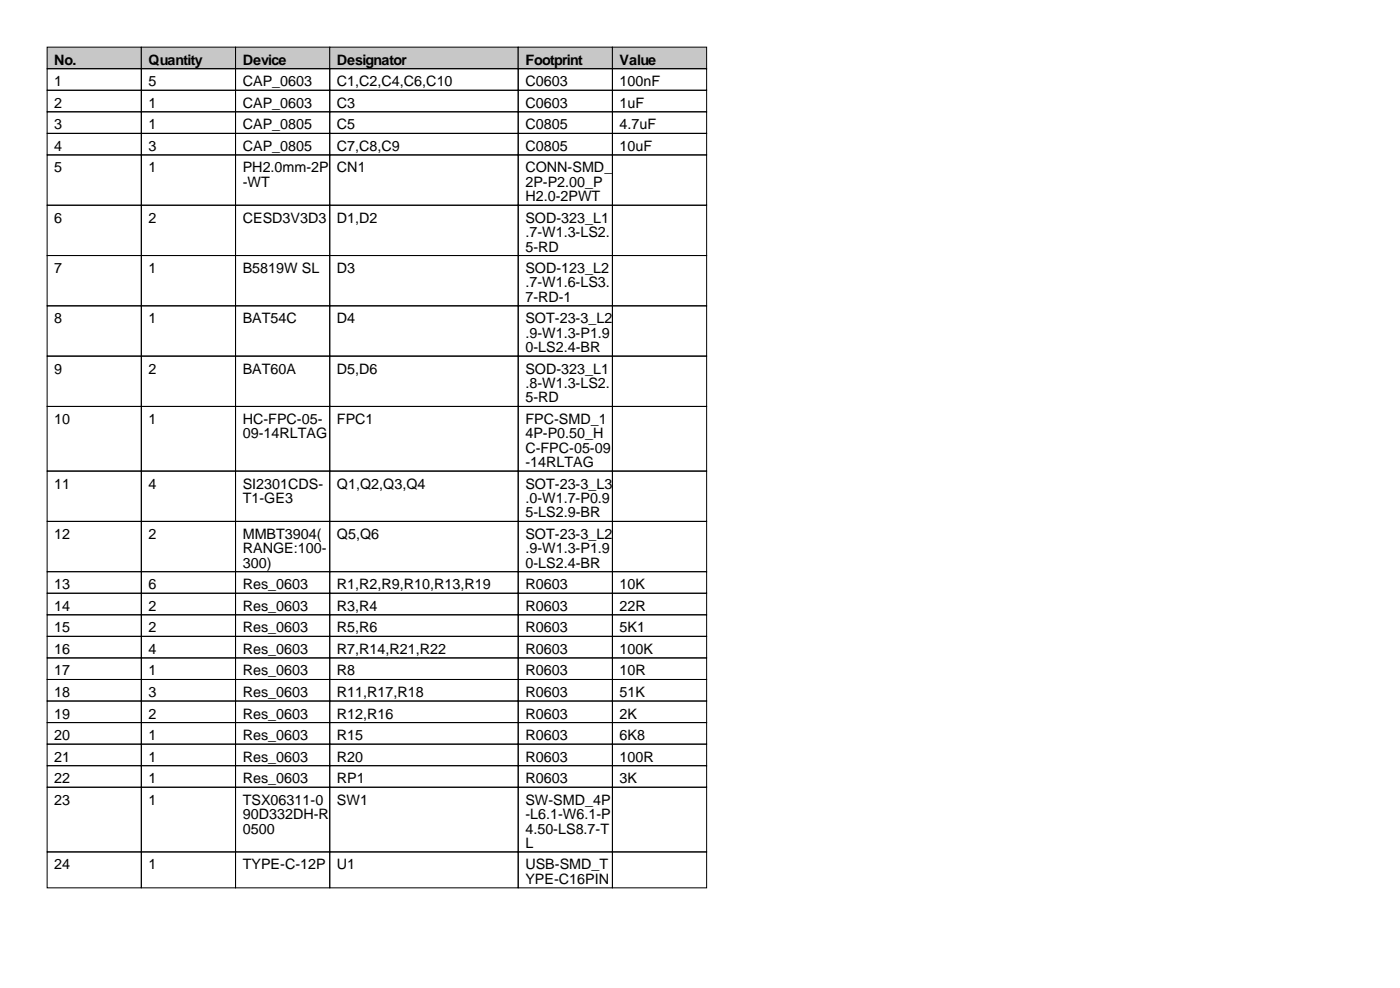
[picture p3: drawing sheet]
<svg xmlns="http://www.w3.org/2000/svg" width="297mm" height="210mm" viewBox="0 0 297 210" stroke-linecap="round" stroke-linejoin="round" font-family="sans-serif">
<defs><g id="words">
<g font-size="3">
<text x="11.5" y="13.7">No.</text>
<text x="31.5" y="13.7">Quantity</text>
<text x="51.5" y="13.7">Device</text>
<text x="71.5" y="13.7">Designator</text>
<text x="111.5" y="13.7">Footprint</text>
<text x="131.5" y="13.7">Value</text>
<text x="11.5" y="18.3">1</text>
<text x="11.5" y="22.9">2</text>
<text x="31.5" y="18.3">5</text>
<text x="31.5" y="22.9">1</text>
<text x="51.5" y="18.3">CAP_0603</text>
<text x="51.5" y="22.9">CAP_0603</text>
<text x="71.5" y="18.3">C1,C2,C4,C6,C10</text>
<text x="71.5" y="22.9">C3</text>
<text x="111.5" y="18.3">C0603</text>
<text x="111.5" y="22.9">C0603</text>
<text x="131.5" y="18.3">100nF</text>
<text x="131.5" y="22.9">1uF</text>
<text x="11.5" y="27.4">3</text>
<text x="31.5" y="27.4">1</text>
<text x="51.5" y="27.4">CAP_0805</text>
<text x="71.5" y="27.4">C5</text>
<text x="111.5" y="27.4">C0805</text>
<text x="131.5" y="27.4">4.7uF</text>
<text x="11.5" y="32">4</text>
<text x="31.5" y="32">3</text>
<text x="51.5" y="32">CAP_0805</text>
<text x="71.5" y="32">C7,C8,C9</text>
<text x="111.5" y="32">C0805</text>
<text x="131.5" y="32">10uF</text>
<text x="11.5" y="36.6">5</text>
<text x="31.5" y="36.6">1</text>
<text x="51.5" y="36.6">PH2.0mm-2P</text>
<text x="51.5" y="39.6">-WT</text>
<text x="71.5" y="36.6">CN1</text>
<text x="111.5" y="36.6">CONN-SMD_</text>
<text x="111.5" y="39.6">2P-P2.00_P</text>
<text x="11.5" y="47.2">6</text>
<text x="31.5" y="47.2">2</text>
<text x="51.5" y="47.2">CESD3V3D3</text>
<text x="71.5" y="47.2">D1,D2</text>
<text x="111.5" y="42.7">H2.0-2PWT</text>
<text x="111.5" y="47.2">SOD-323_L1</text>
<text x="111.5" y="50.3">.7-W1.3-LS2.</text>
<text x="111.5" y="53.3">5-RD</text>
<text x="11.5" y="57.9">7</text>
<text x="31.5" y="57.9">1</text>
<text x="51.5" y="57.9">B5819W SL</text>
<text x="71.5" y="57.9">D3</text>
<text x="111.5" y="57.9">SOD-123_L2</text>
<text x="111.5" y="61">.7-W1.6-LS3.</text>
<text x="111.5" y="64">7-RD-1</text>
<text x="11.5" y="68.6">8</text>
<text x="31.5" y="68.6">1</text>
<text x="51.5" y="68.6">BAT54C</text>
<text x="71.5" y="68.6">D4</text>
<text x="111.5" y="68.6">SOT-23-3_L2</text>
<text x="111.5" y="71.6">.9-W1.3-P1.9</text>
<text x="111.5" y="74.7">0-LS2.4-BR</text>
<text x="11.5" y="79.3">9</text>
<text x="31.5" y="79.3">2</text>
<text x="51.5" y="79.3">BAT60A</text>
<text x="71.5" y="79.3">D5,D6</text>
<text x="111.5" y="79.3">SOD-323_L1</text>
<text x="111.5" y="82.3">.8-W1.3-LS2.</text>
<text x="11.5" y="89.9">10</text>
<text x="31.5" y="89.9">1</text>
<text x="51.5" y="89.9">HC-FPC-05-</text>
<text x="71.5" y="89.9">FPC1</text>
<text x="111.5" y="85.3">5-RD</text>
<text x="111.5" y="89.9">FPC-SMD_1</text>
<text x="51.5" y="93">09-14RLTAG</text>
<text x="111.5" y="93">4P-P0.50_H</text>
<text x="111.5" y="96">C-FPC-05-09</text>
<text x="111.5" y="99.1">-14RLTAG</text>
<text x="11.5" y="103.6">11</text>
<text x="31.5" y="103.6">4</text>
<text x="51.5" y="103.6">SI2301CDS-</text>
<text x="51.5" y="106.7">T1-GE3</text>
<text x="71.5" y="103.6">Q1,Q2,Q3,Q4</text>
<text x="111.5" y="103.6">SOT-23-3_L3</text>
<text x="111.5" y="106.7">.0-W1.7-P0.9</text>
<text x="111.5" y="109.7">5-LS2.9-BR</text>
<text x="11.5" y="114.3">12</text>
<text x="31.5" y="114.3">2</text>
<text x="51.5" y="114.3">MMBT3904(</text>
<text x="51.5" y="117.4">RANGE:100-</text>
<text x="71.5" y="114.3">Q5,Q6</text>
<text x="111.5" y="114.3">SOT-23-3_L2</text>
<text x="111.5" y="117.4">.9-W1.3-P1.9</text>
<text x="11.5" y="125">13</text>
<text x="31.5" y="125">6</text>
<text x="51.5" y="120.4">300)</text>
<text x="51.5" y="125">Res_0603</text>
<text x="71.5" y="125">R1,R2,R9,R10,R13,R19</text>
<text x="111.5" y="120.4">0-LS2.4-BR</text>
<text x="111.5" y="125">R0603</text>
<text x="131.5" y="125">10K</text>
<text x="11.5" y="129.5">14</text>
<text x="31.5" y="129.5">2</text>
<text x="51.5" y="129.5">Res_0603</text>
<text x="71.5" y="129.5">R3,R4</text>
<text x="111.5" y="129.5">R0603</text>
<text x="131.5" y="129.5">22R</text>
<text x="11.5" y="134.1">15</text>
<text x="31.5" y="134.1">2</text>
<text x="51.5" y="134.1">Res_0603</text>
<text x="71.5" y="134.1">R5,R6</text>
<text x="111.5" y="134.1">R0603</text>
<text x="131.5" y="134.1">5K1</text>
<text x="11.5" y="138.7">16</text>
<text x="11.5" y="143.3">17</text>
<text x="31.5" y="138.7">4</text>
<text x="31.5" y="143.3">1</text>
<text x="51.5" y="138.7">Res_0603</text>
<text x="51.5" y="143.3">Res_0603</text>
<text x="71.5" y="138.7">R7,R14,R21,R22</text>
<text x="71.5" y="143.3">R8</text>
<text x="111.5" y="138.7">R0603</text>
<text x="111.5" y="143.3">R0603</text>
<text x="131.5" y="138.7">100K</text>
<text x="131.5" y="143.3">10R</text>
<text x="11.5" y="147.8">18</text>
<text x="31.5" y="147.8">3</text>
<text x="51.5" y="147.8">Res_0603</text>
<text x="71.5" y="147.8">R11,R17,R18</text>
<text x="111.5" y="147.8">R0603</text>
<text x="131.5" y="147.8">51K</text>
<text x="11.5" y="152.4">19</text>
<text x="31.5" y="152.4">2</text>
<text x="51.5" y="152.4">Res_0603</text>
<text x="71.5" y="152.4">R12,R16</text>
<text x="111.5" y="152.4">R0603</text>
<text x="131.5" y="152.4">2K</text>
<text x="11.5" y="157">20</text>
<text x="11.5" y="161.5">21</text>
<text x="31.5" y="157">1</text>
<text x="31.5" y="161.5">1</text>
<text x="51.5" y="157">Res_0603</text>
<text x="51.5" y="161.5">Res_0603</text>
<text x="71.5" y="157">R15</text>
<text x="71.5" y="161.5">R20</text>
<text x="111.5" y="157">R0603</text>
<text x="111.5" y="161.5">R0603</text>
<text x="131.5" y="157">6K8</text>
<text x="131.5" y="161.5">100R</text>
<text x="11.5" y="166.1">22</text>
<text x="31.5" y="166.1">1</text>
<text x="51.5" y="166.1">Res_0603</text>
<text x="71.5" y="166.1">RP1</text>
<text x="111.5" y="166.1">R0603</text>
<text x="131.5" y="166.1">3K</text>
<text x="11.5" y="170.7">23</text>
<text x="31.5" y="170.7">1</text>
<text x="51.5" y="170.7">TSX06311-0</text>
<text x="51.5" y="173.7">90D332DH-R</text>
<text x="71.5" y="170.7">SW1</text>
<text x="111.5" y="170.7">SW-SMD_4P</text>
<text x="111.5" y="173.7">-L6.1-W6.1-P</text>
<text x="51.5" y="176.8">0500</text>
<text x="111.5" y="176.8">4.50-LS8.7-T</text>
<text x="111.5" y="179.8">L</text>
<text x="11.5" y="184.4">24</text>
<text x="31.5" y="184.4">1</text>
<text x="51.5" y="184.4">TYPE-C-12P</text>
<text x="71.5" y="184.4">U1</text>
<text x="111.5" y="184.4">USB-SMD_T</text>
<text x="111.5" y="187.5">YPE-C16PIN</text>
</g>
</g></defs>
<g fill="#c7c7c7" stroke="#000" stroke-width=".21">
<path d="M10 10h20v4.6h-20z"/>
<path d="M30 10h20v4.6h-20z"/>
<path d="M50 10h20v4.6h-20z"/>
<path d="M70 10h40v4.6h-40z"/>
<path d="M110 10h20v4.6h-20z"/>
<path d="M130 10h20v4.6h-20z"/>
</g>
<g fill="none" stroke="#000" stroke-width=".21">
<path d="M10 14.6h20v4.5h-20zM10 19.1h20v4.6h-20zM30 14.6h20v4.5h-20zM30 19.1h20v4.6h-20zM50 14.6h20v4.5h-20zM50 19.1h20v4.6h-20zM70 14.6h40v4.5h-40zM70 19.1h40v4.6h-40zM110 14.6h20v4.5h-20zM110 19.1h20v4.6h-20zM130 14.6h20v4.5h-20zM130 19.1h20v4.6h-20z"/>
<path d="M10 23.7h20v4.6h-20zM10 28.3h20v4.6h-20zM10 32.9h20v10.6h-20zM30 23.7h20v4.6h-20zM30 28.3h20v4.6h-20zM30 32.9h20v10.6h-20zM50 23.7h20v4.6h-20zM50 28.3h20v4.6h-20zM50 32.9h20v10.6h-20zM70 23.7h40v4.6h-40zM70 28.3h40v4.6h-40zM70 32.9h40v10.6h-40z"/>
<path d="M110 23.7h20v4.6h-20zM110 28.3h20v4.6h-20zM110 32.9h20v10.6h-20zM130 23.7h20v4.6h-20zM130 28.3h20v4.6h-20zM130 32.9h20v10.6h-20zM10 43.5h20v10.7h-20zM10 54.2h20v10.7h-20zM30 43.5h20v10.7h-20zM30 54.2h20v10.7h-20zM50 43.5h20v10.7h-20zM50 54.2h20v10.7h-20z"/>
<path d="M70 43.5h40v10.7h-40zM70 54.2h40v10.7h-40zM110 43.5h20v10.7h-20zM110 54.2h20v10.7h-20zM130 43.5h20v10.7h-20zM130 54.2h20v10.7h-20zM10 64.9h20v10.6h-20zM10 75.5h20v10.7h-20zM30 64.9h20v10.6h-20zM30 75.5h20v10.7h-20zM50 64.9h20v10.6h-20zM50 75.5h20v10.7h-20z"/>
<path d="M70 64.9h40v10.6h-40zM70 75.5h40v10.7h-40zM110 64.9h20v10.6h-20zM110 75.5h20v10.7h-20zM130 64.9h20v10.6h-20zM130 75.5h20v10.7h-20zM10 86.2h20v13.7h-20zM10 99.9h20v10.7h-20zM30 86.2h20v13.7h-20zM30 99.9h20v10.7h-20zM50 86.2h20v13.7h-20zM50 99.9h20v10.7h-20z"/>
<path d="M70 86.2h40v13.7h-40zM70 99.9h40v10.7h-40zM110 86.2h20v13.7h-20zM110 99.9h20v10.7h-20zM130 86.2h20v13.7h-20zM130 99.9h20v10.7h-20zM10 110.6h20v10.7h-20zM30 110.6h20v10.7h-20zM50 110.6h20v10.7h-20zM70 110.6h40v10.7h-40zM110 110.6h20v10.7h-20zM130 110.6h20v10.7h-20z"/>
<path d="M10 121.3h20v4.5h-20zM10 125.8h20v4.6h-20zM10 130.4h20v4.6h-20zM10 135h20v4.5h-20zM10 139.5h20v4.6h-20zM30 121.3h20v4.5h-20zM30 125.8h20v4.6h-20zM30 130.4h20v4.6h-20zM30 135h20v4.5h-20zM30 139.5h20v4.6h-20zM50 121.3h20v4.5h-20zM50 125.8h20v4.6h-20z"/>
<path d="M50 130.4h20v4.6h-20zM50 135h20v4.5h-20zM50 139.5h20v4.6h-20zM70 121.3h40v4.5h-40zM70 125.8h40v4.6h-40zM70 130.4h40v4.6h-40zM70 135h40v4.5h-40zM70 139.5h40v4.6h-40zM110 121.3h20v4.5h-20zM110 125.8h20v4.6h-20zM110 130.4h20v4.6h-20zM110 135h20v4.5h-20z"/>
<path d="M110 139.5h20v4.6h-20zM130 121.3h20v4.5h-20zM130 125.8h20v4.6h-20zM130 130.4h20v4.6h-20zM130 135h20v4.5h-20zM130 139.5h20v4.6h-20zM10 144.1h20v4.6h-20zM10 148.7h20v4.6h-20zM10 153.3h20v4.5h-20zM10 157.8h20v4.6h-20zM30 144.1h20v4.6h-20zM30 148.7h20v4.6h-20z"/>
<path d="M30 153.3h20v4.5h-20zM30 157.8h20v4.6h-20zM50 144.1h20v4.6h-20zM50 148.7h20v4.6h-20zM50 153.3h20v4.5h-20zM50 157.8h20v4.6h-20zM70 144.1h40v4.6h-40zM70 148.7h40v4.6h-40zM70 153.3h40v4.5h-40zM70 157.8h40v4.6h-40zM110 144.1h20v4.6h-20zM110 148.7h20v4.6h-20z"/>
<path d="M110 153.3h20v4.5h-20zM110 157.8h20v4.6h-20zM130 144.1h20v4.6h-20zM130 148.7h20v4.6h-20zM130 153.3h20v4.5h-20zM130 157.8h20v4.6h-20zM10 162.4h20v4.6h-20zM10 167h20v13.7h-20zM30 162.4h20v4.6h-20zM30 167h20v13.7h-20zM50 162.4h20v4.6h-20zM50 167h20v13.7h-20z"/>
<path d="M70 162.4h40v4.6h-40zM70 167h40v13.7h-40zM110 162.4h20v4.6h-20zM110 167h20v13.7h-20zM130 162.4h20v4.6h-20zM130 167h20v13.7h-20zM10 180.7h20v7.6h-20zM30 180.7h20v7.6h-20zM50 180.7h20v7.6h-20zM70 180.7h40v7.6h-40zM110 180.7h20v7.6h-20zM130 180.7h20v7.6h-20z"/>
</g>
<use href="#words"/>
</svg>
